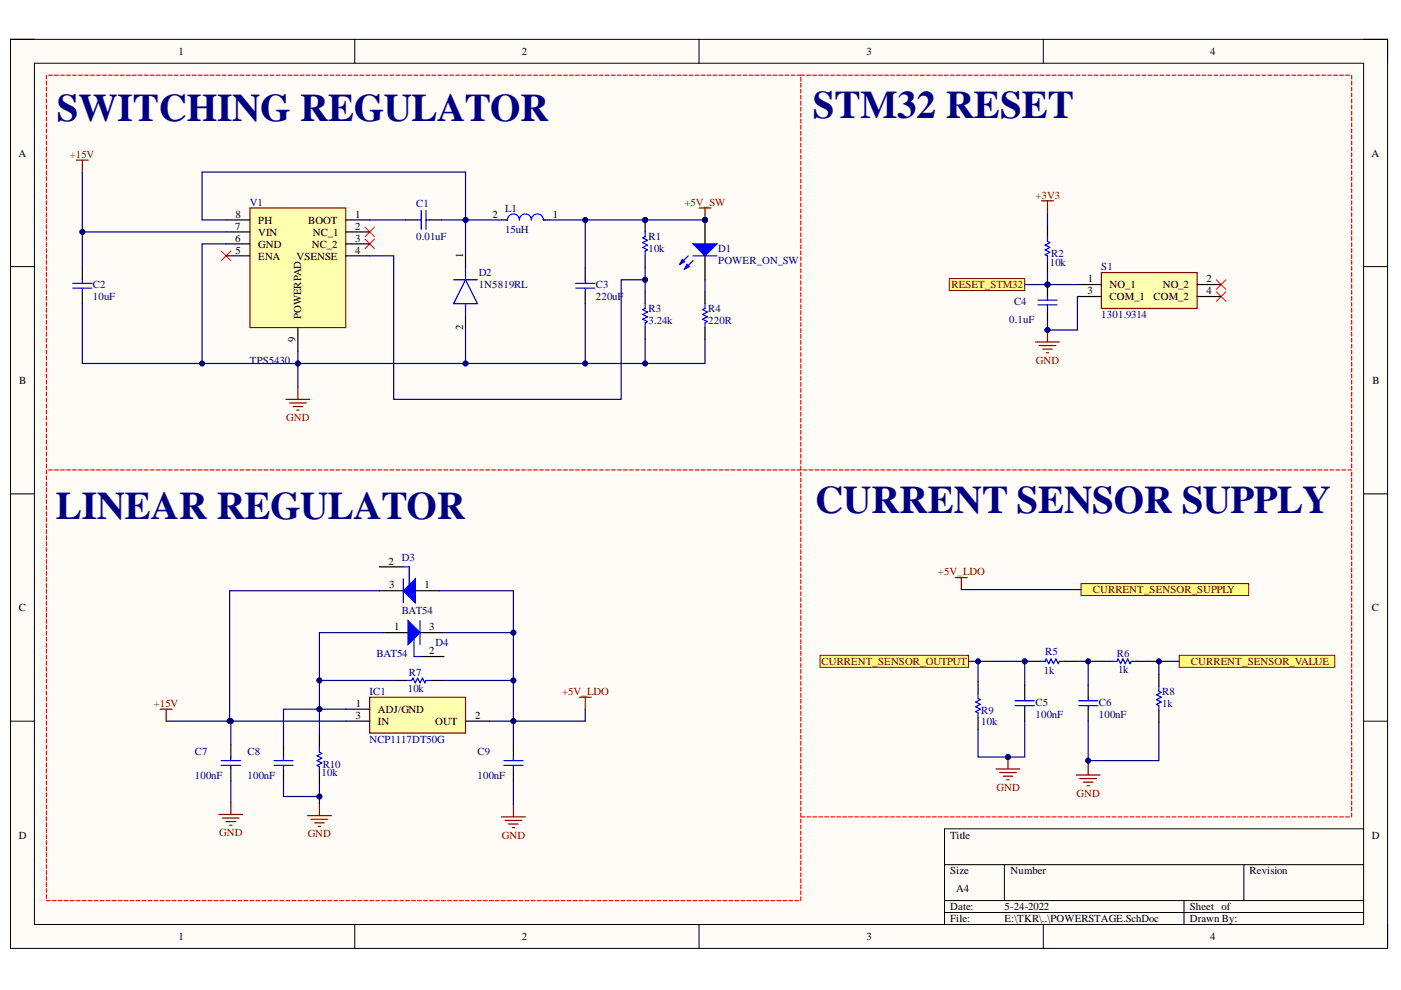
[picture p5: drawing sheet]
<svg xmlns="http://www.w3.org/2000/svg" width="297mm" height="210mm" viewBox="0 0 297 210" stroke-linecap="round" stroke-linejoin="round" font-family="sans-serif">
<defs><g id="words">
<g font-size="8.3" fill="#000080">
<text x="12.1" y="25.6">SWITCHING REGULATOR</text>
<text x="172.3" y="25.1">STM32 RESET</text>
<text x="11.8" y="110.1">LINEAR REGULATOR</text>
<text x="172.8" y="108.8">CURRENT SENSOR SUPPLY</text>
</g>
<g font-size="2.3">
<text x="37.9" y="11.6">1</text>
<text x="110.6" y="11.6">2</text>
<text x="183.7" y="11.6">3</text>
<text x="256.6" y="11.6">4</text>
<text x="3.9" y="33.3">A</text>
<text x="290.8" y="33.3">A</text>
<text x="49.9" y="46.2">8</text>
<text x="54.8" y="47.4">PH</text>
<text x="65.3" y="47.4">BOOT</text>
<text x="75.3" y="46.2">1</text>
<text x="104.5" y="46.2">2</text>
<text x="117.2" y="46.2">1</text>
<text x="49.9" y="48.7">7</text>
<text x="49.9" y="51.2">6</text>
<text x="49.9" y="53.8">5</text>
<text x="54.8" y="50">VIN</text>
<text x="54.8" y="52.5">GND</text>
<text x="66.1" y="52.5">NC_2</text>
<text x="66.3" y="50">NC_1</text>
<text x="75.3" y="48.7">2</text>
<text x="75.3" y="51.2">3</text>
<text x="75.3" y="53.8">4</text>
<text x="54.8" y="55">ENA</text>
<text x="62.9" y="55">VSENSE</text>
<text x="98.2" y="54.8" transform="rotate(-90 98.2 54.8)">1</text>
<text x="230.6" y="59.9">1</text>
<text x="255.8" y="59.9">2</text>
<text x="230.5" y="62.4">3</text>
<text x="235.3" y="61.1">NO_1</text>
<text x="235.3" y="63.6">COM_1</text>
<text x="244.6" y="63.6">COM_2</text>
<text x="246.5" y="61.1">NO_2</text>
<text x="255.8" y="62.4">4</text>
<text x="63.9" y="67.7" transform="rotate(-90 63.9 67.7)">POWERPAD</text>
<text x="98.2" y="70" transform="rotate(-90 98.2 70)">2</text>
<text x="62.6" y="72.5" transform="rotate(-90 62.6 72.5)">9</text>
<text x="4.1" y="81.4">B</text>
<text x="291" y="81.4">B</text>
<text x="82.4" y="119.7">2</text>
<text x="82.5" y="124.8">3</text>
<text x="90" y="124.8">1</text>
<text x="4" y="129.6">C</text>
<text x="290.9" y="129.6">C</text>
<text x="83.6" y="133.6">1</text>
<text x="91" y="133.6">3</text>
<text x="91" y="138.7">2</text>
<text x="75.5" y="149.9">1</text>
<text x="75.4" y="152.5">3</text>
<text x="80.1" y="151.2">ADJ/GND</text>
<text x="80.1" y="153.7">IN</text>
<text x="92.3" y="153.7">OUT</text>
<text x="100.7" y="152.5">2</text>
<text x="4" y="177.8">D</text>
<text x="201.5" y="177.8">Title</text>
<text x="290.9" y="177.8">D</text>
<text x="201.5" y="185.4">Size</text>
<text x="214.2" y="185.4">Number</text>
<text x="264.9" y="185.4">Revision</text>
<text x="202.7" y="189.2">A4</text>
<text x="201.5" y="193">Date:</text>
<text x="201.5" y="195.5">File:</text>
<text x="213" y="193">5-24-2022</text>
<text x="213" y="195.5">E:\TKR\..\POWERSTAGE.SchDoc</text>
<text x="252.3" y="193">Sheet of</text>
<text x="252.3" y="195.5">Drawn By:</text>
<text x="37.9" y="199.3">1</text>
<text x="110.6" y="199.3">2</text>
<text x="183.7" y="199.3">3</text>
<text x="256.6" y="199.3">4</text>
</g>
<g font-size="2.3" fill="#800000">
<text x="14.8" y="33.5">+15V</text>
<text x="145.1" y="43.6">+5V_SW</text>
<text x="219.6" y="42.1">+3V3</text>
<text x="201.7" y="61.1">RESET_STM32</text>
<text x="219.6" y="77.1">GND</text>
<text x="60.7" y="89.3">GND</text>
<text x="198.8" y="122">+5V_LDO</text>
<text x="231.7" y="125.8">CURRENT_SENSOR_SUPPLY</text>
<text x="174.2" y="141">CURRENT_SENSOR_OUTPUT</text>
<text x="252.5" y="141">CURRENT_SENSOR_VALUE</text>
<text x="32.6" y="149.9">+15V</text>
<text x="119.2" y="147.3">+5V_LDO</text>
<text x="211.3" y="167.7">GND</text>
<text x="228.3" y="168.9">GND</text>
<text x="46.5" y="177.3">GND</text>
<text x="65.2" y="177.5">GND</text>
<text x="106.4" y="177.8">GND</text>
</g>
<g font-size="2.3" fill="#000080">
<text x="53" y="43.6">V1</text>
<text x="88.2" y="43.9">C1</text>
<text x="107.1" y="44.9">L1</text>
<text x="88.2" y="51">0.01uF</text>
<text x="107.1" y="49.5">15uH</text>
<text x="137.5" y="51">R1</text>
<text x="137.5" y="53.5">10k</text>
<text x="152.3" y="53.5">D1</text>
<text x="101.5" y="58.6">D2</text>
<text x="152.3" y="56.1">POWER_ON_SW</text>
<text x="222.6" y="56.3">10k</text>
<text x="222.8" y="54.5">R2</text>
<text x="233.5" y="57.3">S1</text>
<text x="19.7" y="61.1">C2</text>
<text x="19.7" y="63.6">10uF</text>
<text x="101.5" y="61.1">1N5819RL</text>
<text x="126.3" y="61.1">C3</text>
<text x="126.3" y="63.6">220uF</text>
<text x="215" y="64.7">C4</text>
<text x="137.5" y="66.2">R3</text>
<text x="137.5" y="68.7">3.24k</text>
<text x="150.2" y="66.2">R4</text>
<text x="150.2" y="68.7">220R</text>
<text x="214" y="68.5">0.1uF</text>
<text x="233.5" y="67.4">1301.9314</text>
<text x="53" y="77.1">TPS5430</text>
<text x="85.2" y="118.9">D3</text>
<text x="85.2" y="130.1">BAT54</text>
<text x="92.4" y="136.9">D4</text>
<text x="79.9" y="139.2">BAT54</text>
<text x="86.7" y="143.3">R7</text>
<text x="221.3" y="143">1k</text>
<text x="221.6" y="139">R5</text>
<text x="236.8" y="139.2">R6</text>
<text x="237" y="142.7">1k</text>
<text x="78.3" y="147.3">IC1</text>
<text x="86.5" y="146.8">10k</text>
<text x="219.6" y="149.7">C5</text>
<text x="233" y="149.7">C6</text>
<text x="246.4" y="147.3">R8</text>
<text x="246.4" y="149.9">1k</text>
<text x="208.1" y="151.4">R9</text>
<text x="208.1" y="153.7">10k</text>
<text x="219.6" y="152.2">100nF</text>
<text x="233" y="152.2">100nF</text>
<text x="41.3" y="160.1">C7</text>
<text x="52.5" y="160.1">C8</text>
<text x="78.3" y="157.5">NCP1117DT50G</text>
<text x="101.2" y="160.1">C9</text>
<text x="41.3" y="165.1">100nF</text>
<text x="52.5" y="165.1">100nF</text>
<text x="68.2" y="164.6">10k</text>
<text x="68.5" y="162.8">R10</text>
<text x="101.2" y="165.1">100nF</text>
</g>
</g></defs>
<path d="M2.2 8.3h292v192.8h-292z" fill-rule="evenodd" fill="#fffcf8"/>
<path d="M2.2 8.3h292v192.8h-292z" fill="none" stroke="#000" stroke-width=".21"/>
<path d="M7.3 13.4h281.8v182.6h-281.8z" fill-rule="evenodd" fill="#fffcf8"/>
<g fill="none" stroke="#000" stroke-width=".21">
<path d="M2.2 8.3h5.1M7.3 13.4h281.8v182.6h-281.8zM75.2 8.3v5.1M148.2 8.3v5.1M221.2 8.3v5.1M289.1 8.3h5.1v5.1M2.2 56.5h5.1M289.1 56.5h5.1M2.2 104.7h5.1M289.1 104.7h5.1M2.2 152.9h5.1M289.1 152.9h5.1"/>
<path d="M289.1 175.7h-88.8v20.3M75.2 196v5.1M148.2 196v5.1M200.3 183.3h88.8M200.3 190.9h88.8M200.3 193.5h88.8M212.9 183.3v7.6M221.2 196v5.1M251 190.9v5.1M263.7 183.3v7.6M294.2 196v5.1"/>
</g>
<path d="M202.5 122.5h2.6M203.8 122.5v2.5" fill="none" stroke="#800000" stroke-width=".25"/>
<path d="M173.9 139h31.4v2.5h-31.4z" fill-rule="evenodd" fill="#ffff80"/>
<path d="M173.9 139h31.4v2.5h-31.4z" fill="none" stroke="#800000" stroke-width=".21"/>
<path d="M230.7 145.3v2.5M230.7 150.4v2.5" fill="none" stroke="#000" stroke-width=".25"/>
<path d="M228.7 148.6h4M228.7 149.6h4M230.7 147.8v.8M230.7 149.6v.8" fill="none" stroke="#00f" stroke-width=".25"/>
<path d="M228.2 164.3h5.1M228.9 165.1h3.6M229.7 165.8h2M230.5 166.6h.5M230.7 161.8v2.5" fill="none" stroke="#800000" stroke-width=".25"/>
<path d="M250 139h33v2.5h-33z" fill-rule="evenodd" fill="#ffff80"/>
<path d="M250 139h33v2.5h-33z" fill="none" stroke="#800000" stroke-width=".21"/>
<path d="M229.2 123.7h35.5v2.6h-35.5z" fill-rule="evenodd" fill="#ffff80"/>
<path d="M229.2 123.7h35.5v2.6h-35.5z" fill="none" stroke="#800000" stroke-width=".21"/>
<path d="M217.3 145.3v2.5M217.3 150.4v2.5M218 140.2h2.6M225.6 140.2h2.6" fill="none" stroke="#000" stroke-width=".25"/>
<path d="M215.2 148.6h4.1M215.2 149.6h4.1M217.3 147.8v.8M217.3 149.6v.8M220.6 140.2h1l.2-.5 .5 1 .5-1 .6 1 .5-1 .5 1 .2-.5h1" fill="none" stroke="#00f" stroke-width=".25"/>
<path d="M211.2 163h5M211.9 163.8h3.6M212.7 164.6h2M213.5 165.3h.5M213.7 160.5v2.5" fill="none" stroke="#800000" stroke-width=".25"/>
<circle cx="213.7" cy="160.5" r=".51" fill="#000080"/>
<circle cx="213.7" cy="160.5" r=".51" fill="none" stroke="#000080" stroke-width=".21"/>
<path d="M207.4 144.5v2.6M207.4 152.1v2.6" fill="none" stroke="#000" stroke-width=".25"/>
<path d="M207.4 147.1v1l.5 .2-1 .5 1 .6-1 .5 1 .5-1 .5 .5 .2v1" fill="none" stroke="#00f" stroke-width=".25"/>
<path d="M16.2 34h2.5M17.5 34v2.5" fill="none" stroke="#800000" stroke-width=".25"/>
<circle cx="136.8" cy="46.6" r=".51" fill="#000080"/>
<circle cx="136.8" cy="46.6" r=".51" fill="none" stroke="#000080" stroke-width=".21"/>
<path d="M136.8 46.6v2.6" fill="none" stroke="#000" stroke-width=".25"/>
<circle cx="136.8" cy="46.6" r=".51" fill="#000080"/>
<circle cx="136.8" cy="46.6" r=".51" fill="none" stroke="#000080" stroke-width=".21"/>
<path d="M86 46.6h2.5M91.1 46.6h2.5M98.7 54.2v2.6M106.3 46.6h1.3M115.2 46.6h1.3M124.1 56.8v2.5M136.8 54.2v2.6M98.7 66.9v2.6M124.1 61.8v2.6M136.8 61.8v2.6M136.8 69.5v2.5" fill="none" stroke="#000" stroke-width=".25"/>
<g fill="none" stroke="#00f" stroke-width=".25">
<path d="M88.5 46.6h.8M89.3 44.6v4.1M90.3 44.6v4.1M90.3 46.6h.8M96.2 59.3h5M98.7 59.3l2.5 5.1h-5zM98.7 56.8v2.5M107.3 46.6h.3a1.27 1.27 0 0 1 1.3-1.2 1.27 1.27 0 0 1 1.2 1.2 1.27 1.27 0 0 1 1.3-1.2 1.27 1.27 0 0 1 1.3 1.2 1.27 1.27 0 0 1 1.2-1.2 1.27 1.27 0 0 1 1.3 1.2h.5M124.1 59.3v.8M136.8 49.2v1l-.5 .2 1 .5-1 .6 1 .5-1 .5 1 .5-.5 .2v1M98.7 64.4v2.5M122.1 60.1h4"/>
<path d="M122.1 61.1h4M124.1 61.1v.7M136.8 64.4v1l-.5 .3 1 .5-1 .5 1 .5-1 .5 1 .5-.5 .2v1.1"/>
</g>
<path d="M60.6 84.7h5.1M61.4 85.4h3.5M62.1 86.2h2.1M62.9 87h.5M63.2 82.1v2.6" fill="none" stroke="#800000" stroke-width=".25"/>
<circle cx="149.5" cy="46.6" r=".51" fill="#000080"/>
<circle cx="149.5" cy="46.6" r=".51" fill="none" stroke="#000080" stroke-width=".21"/>
<path d="M149.5 46.6v5.1" fill="none" stroke="#000" stroke-width=".25"/>
<circle cx="149.5" cy="46.6" r=".51" fill="#000080"/>
<circle cx="149.5" cy="46.6" r=".51" fill="none" stroke="#000080" stroke-width=".21"/>
<path d="M149.5 54.2v5.1" fill="none" stroke="#000" stroke-width=".25"/>
<path d="M146.9 51.7h5.1l-2.5 2.5z" fill="#00f"/>
<path d="M145.9 54.2l-1.8 1.8M146.9 51.7h5.1l-2.5 2.5zM146.9 55.3l-1.7 1.7" fill="none" stroke="#00f" stroke-width=".25"/>
<path d="M145.7 56l.5 .5-1 .5z" fill="#00f"/>
<path d="M145.7 56l.5 .5-1 .5z" fill="none" stroke="#00f" stroke-width=".25"/>
<path d="M144.7 55l.5 .5-1.1 .5z" fill="#00f"/>
<path d="M17.5 59.3v.8M144.7 55l.5 .5-1.1 .5zM146.9 54.2h5.1M15.4 60.1h4.1M15.4 61.1h4.1M17.5 61.1v.7M149.5 64.4v1l-.5 .3 1 .5-1 .5 1 .5-1 .5 1 .5-.5 .2v1.1" fill="none" stroke="#00f" stroke-width=".25"/>
<path d="M17.5 56.8v2.5M17.5 61.8v2.6M149.5 61.8v2.6M149.5 69.5v2.5" fill="none" stroke="#000" stroke-width=".25"/>
<path d="M148.2 44.1h2.5M149.5 44.1v2.5" fill="none" stroke="#800000" stroke-width=".25"/>
<circle cx="149.5" cy="46.6" r=".51" fill="#000080"/>
<circle cx="149.5" cy="46.6" r=".51" fill="none" stroke="#000080" stroke-width=".21"/>
<path d="M233.3 140.2h2.5M240.9 140.2h2.5M245.7 143v2.5M245.7 150.6v2.6" fill="none" stroke="#000" stroke-width=".25"/>
<path d="M235.8 140.2h1l.3-.5 .5 1 .5-1 .5 1 .5-1 .5 1 .3-.5h1M245.7 145.5v1.1l.5 .2-1 .5 1 .5-1 .5 1 .5-1 .6 .5 .2v1" fill="none" stroke="#00f" stroke-width=".25"/>
<g fill="none" stroke="#800000" stroke-width=".25">
<path d="M34 150.4h2.5M35.2 150.4v2.5M122.8 147.8h2.6M124.1 147.8v2.6M46.4 172.7h5.1M47.2 173.4h3.5M47.9 174.2h2.1M48.7 175h.5M48.9 170.1v2.6M65.2 172.9h5.1M65.9 173.7h3.6M66.7 174.5h2"/>
<path d="M67.5 175.2h.5M67.7 170.4v2.5M106.3 173.2h5.1M107.1 174h3.5M107.8 174.7h2.1M108.6 175.5h.5M108.9 170.6v2.6"/>
</g>
<g fill="none" stroke="#f00" stroke-width=".25">
<path d="M9.8 15.9v.8M9.8 17.2v.8M9.8 18.5v.8M9.8 19.8v.7M10.3 15.9h.8M11.6 15.9h.8M12.9 15.9h.7M14.1 15.9h.8M15.4 15.9h.8M16.7 15.9h.8M17.9 15.9h.8M19.2 15.9h.8"/>
<path d="M20.5 15.9h.8M21.7 15.9h.8M23 15.9h.8M24.3 15.9h.8M25.5 15.9h.8M26.8 15.9h.8M28.1 15.9h.8M29.4 15.9h.7M30.6 15.9h.8M31.9 15.9h.8M33.2 15.9h.8M34.4 15.9h.8"/>
<path d="M35.7 15.9h.8M37 15.9h.8M38.2 15.9h.8M39.5 15.9h.8M40.8 15.9h.8M42 15.9h.8M43.3 15.9h.8M44.6 15.9h.8M45.9 15.9h.8M47.1 15.9h.8M48.4 15.9h.8M49.7 15.9h.8"/>
<path d="M50.9 15.9h.8M52.2 15.9h.8M53.5 15.9h.8M54.7 15.9h.8M56 15.9h.8M57.3 15.9h.8M58.6 15.9h.7M59.8 15.9h.8M61.1 15.9h.8M62.4 15.9h.8M63.6 15.9h.8M64.9 15.9h.8"/>
<path d="M66.2 15.9h.8M67.4 15.9h.8M68.7 15.9h.8M70 15.9h.8M71.2 15.9h.8M72.5 15.9h.8M73.8 15.9h.8M75.1 15.9h.7M76.3 15.9h.8M77.6 15.9h.8M78.9 15.9h.8M80.1 15.9h.8"/>
<path d="M81.4 15.9h.8M82.7 15.9h.8M83.9 15.9h.8M85.2 15.9h.8M86.5 15.9h.8M87.8 15.9h.7M89 15.9h.8M90.3 15.9h.8M91.6 15.9h.8M92.8 15.9h.8M94.1 15.9h.8M95.4 15.9h.8"/>
<path d="M96.6 15.9h.8M97.9 15.9h.8M99.2 15.9h.8M100.4 15.9h.8M101.7 15.9h.8M103 15.9h.8M104.3 15.9h.7M105.5 15.9h.8M106.8 15.9h.8M108.1 15.9h.8M109.3 15.9h.8M110.6 15.9h.8"/>
<path d="M111.9 15.9h.8M113.1 15.9h.8M114.4 15.9h.8M115.7 15.9h.8M116.9 15.9h.8M118.2 15.9h.8M119.5 15.9h.8M120.8 15.9h.7M122 15.9h.8M123.3 15.9h.8M124.6 15.9h.8M125.8 15.9h.8"/>
<path d="M127.1 15.9h.8M128.4 15.9h.8M129.6 15.9h.8M130.9 15.9h.8M132.2 15.9h.8M133.4 15.9h.8M134.7 15.9h.8M136 15.9h.8M137.3 15.9h.7M138.5 15.9h.8M139.8 15.9h.8M141.1 15.9h.8"/>
<path d="M142.3 15.9h.8M143.6 15.9h.8M144.9 15.9h.8M146.1 15.9h.8M147.4 15.9h.8M148.7 15.9h.8M149.9 15.9h.8M151.2 15.9h.8M152.5 15.9h.8M153.8 15.9h.8M155 15.9h.8M156.3 15.9h.8"/>
<path d="M157.6 15.9h.8M158.8 15.9h.8M160.1 15.9h.8M161.4 15.9h.8M162.6 15.9h.8M163.9 15.9h.8M165.2 15.9h.8M166.5 15.9h.7M167.7 15.9h.8M169 15.9h.8M169.8 16.4v.8M169.8 17.7v.8"/>
<path d="M169.8 19v.8M9.8 21v.8M9.8 22.3v.8M9.8 23.6v.7M9.8 24.8v.8M9.8 26.1v.8M9.8 27.4v.8M9.8 28.6v.8M9.8 29.9v.8M9.8 31.2v.8M9.8 32.4v.8M9.8 33.7v.8"/>
<path d="M9.8 35v.8M9.8 36.2v.8M9.8 37.5v.8M9.8 38.8v.8M169.8 20.2v.8M169.8 21.5v.8M169.8 22.8v.8M169.8 24v.8M169.8 25.3v.8M169.8 26.6v.8M169.8 27.8v.8M169.8 29.1v.8"/>
<path d="M169.8 30.4v.8M169.8 31.6v.8M169.8 32.9v.8M169.8 34.2v.8M169.8 35.4v.8M169.8 36.7v.8M169.8 38v.8M169.8 39.2v.8M9.8 40v.8M9.8 41.3v.8M9.8 42.6v.8M9.8 43.8v.8"/>
<path d="M9.8 45.1v.8M9.8 46.4v.8M9.8 47.6v.8M9.8 48.9v.8M9.8 50.2v.8M9.8 51.5v.7M9.8 52.7v.8M9.8 54v.8M9.8 55.3v.8M9.8 56.5v.8M9.8 57.8v.8M9.8 59.1v.8"/>
<path d="M169.8 40.5v.8M169.8 41.8v.8M169.8 43.1v.7M169.8 44.3v.8M169.8 45.6v.8M169.8 46.9v.7M169.8 48.1v.8M169.8 49.4v.8M169.8 50.7v.8M169.8 51.9v.8M169.8 53.2v.8M169.8 54.5v.8"/>
<path d="M169.8 55.7v.8M169.8 57v.8M169.8 58.3v.8M169.8 59.5v.8M9.8 60.3v.8M9.8 61.6v.8M9.8 62.9v.8M9.8 64.1v.8M9.8 65.4v.8M9.8 66.7v.8M9.8 67.9v.8M9.8 69.2v.8"/>
<path d="M9.8 70.5v.8M9.8 71.7v.8M9.8 73v.8M9.8 74.3v.8M9.8 75.5v.8M9.8 76.8v.8M9.8 78.1v.8M9.8 79.4v.7M169.8 60.8v.8M169.8 62.1v.8M169.8 63.3v.8M169.8 64.6v.8"/>
<path d="M169.8 65.9v.8M169.8 67.1v.8M169.8 68.4v.8M169.8 69.7v.8M169.8 71v.7M169.8 72.2v.8M169.8 73.5v.8M169.8 74.8v.7M169.8 76v.8M169.8 77.3v.8M169.8 78.6v.8M169.8 79.8v.8"/>
<path d="M9.8 80.6v.8M9.8 81.9v.8M9.8 83.2v.7M9.8 84.4v.8M9.8 85.7v.8M9.8 87v.8M9.8 88.2v.8M9.8 89.5v.8M9.8 90.8v.8M9.8 92v.8M9.8 93.3v.8M9.8 94.6v.8"/>
<path d="M9.8 95.8v.8M9.8 97.1v.8M9.8 98.4v.8M9.8 99.6v.8M10.3 99.6h.8M11.6 99.6h.8M12.9 99.6h.7M14.1 99.6h.8M15.4 99.6h.8M16.7 99.6h.8M17.9 99.6h.8M19.2 99.6h.8"/>
<path d="M20.5 99.6h.8M21.7 99.6h.8M23 99.6h.8M24.3 99.6h.8M25.5 99.6h.8M26.8 99.6h.8M28.1 99.6h.8M29.4 99.6h.7M30.6 99.6h.8M31.9 99.6h.8M33.2 99.6h.8M34.4 99.6h.8"/>
<path d="M35.7 99.6h.8M37 99.6h.8M38.2 99.6h.8M39.5 99.6h.8M40.8 99.6h.8M42 99.6h.8M43.3 99.6h.8M44.6 99.6h.8M45.9 99.6h.8M47.1 99.6h.8M48.4 99.6h.8M49.7 99.6h.8"/>
<path d="M50.9 99.6h.8M52.2 99.6h.8M53.5 99.6h.8M54.7 99.6h.8M56 99.6h.8M57.3 99.6h.8M58.6 99.6h.7M59.8 99.6h.8M61.1 99.6h.8M62.4 99.6h.8M63.6 99.6h.8M64.9 99.6h.8"/>
<path d="M66.2 99.6h.8M67.4 99.6h.8M68.7 99.6h.8M70 99.6h.8M71.2 99.6h.8M72.5 99.6h.8M73.8 99.6h.8M75.1 99.6h.7M76.3 99.6h.8M77.6 99.6h.8M78.9 99.6h.8M80.1 99.6h.8"/>
<path d="M81.4 99.6h.8M82.7 99.6h.8M83.9 99.6h.8M85.2 99.6h.8M86.5 99.6h.8M87.8 99.6h.7M89 99.6h.8M90.3 99.6h.8M91.6 99.6h.8M92.8 99.6h.8M94.1 99.6h.8M95.4 99.6h.8"/>
<path d="M96.6 99.6h.8M97.9 99.6h.8M99.2 99.6h.8M100.4 99.6h.8M101.7 99.6h.8M103 99.6h.8M104.3 99.6h.7M105.5 99.6h.8M106.8 99.6h.8M108.1 99.6h.8M109.3 99.6h.8M110.6 99.6h.8"/>
<path d="M111.9 99.6h.8M113.1 99.6h.8M114.4 99.6h.8M115.7 99.6h.8M116.9 99.6h.8M118.2 99.6h.8M119.5 99.6h.8M120.8 99.6h.7M122 99.6h.8M123.3 99.6h.8M124.6 99.6h.8M125.8 99.6h.8"/>
<path d="M127.1 99.6h.8M128.4 99.6h.8M129.6 99.6h.8M130.9 99.6h.8M132.2 99.6h.8M133.4 99.6h.8M134.7 99.6h.8M136 99.6h.8M137.3 99.6h.7M138.5 99.6h.8M139.8 99.6h.8M141.1 99.6h.8"/>
<path d="M142.3 99.6h.8M143.6 99.6h.8M144.9 99.6h.8M146.1 99.6h.8M147.4 99.6h.8M148.7 99.6h.8M149.9 99.6h.8M151.2 99.6h.8M152.5 99.6h.8M153.8 99.6h.8M155 99.6h.8M156.3 99.6h.8"/>
<path d="M157.6 99.6h.8M158.8 99.6h.8M160.1 99.6h.8M161.4 99.6h.8M162.6 99.6h.8M163.9 99.6h.8M165.2 99.6h.8M166.5 99.6h.7M167.7 99.6h.8M169.8 81.1v.8M169.8 82.4v.8M169.8 83.6v.8"/>
<path d="M169.8 84.9v.8M169.8 86.2v.8M169.8 87.4v.8M169.8 88.7v.8M169.8 90v.8M169.8 91.2v.8M169.8 92.5v.8M169.8 93.8v.8M169.8 95v.8M169.8 96.3v.8M169.8 97.6v.8M169.8 98.8v.8h-.8"/>
<path d="M170.3 99.6h.8M171.5 99.6h.8M172.8 99.6h.8M174.1 99.6h.8M175.3 99.6h.8M176.6 99.6h.8M177.9 99.6h.8M179.1 99.6h.8M180.4 99.6h.8M181.7 99.6h.8M183 99.6h.8M184.2 99.6h.8"/>
<path d="M185.5 99.6h.8M186.8 99.6h.8M188 99.6h.8M189.3 99.6h.8M190.6 99.6h.8M191.8 99.6h.8M193.1 99.6h.8M194.4 99.6h.8M195.6 99.6h.8M196.9 99.6h.8M198.2 99.6h.8M199.5 99.6h.8"/>
<path d="M200.7 99.6h.8M202 99.6h.8M203.3 99.6h.8M204.5 99.6h.8M205.8 99.6h.8M207.1 99.6h.8M208.3 99.6h.8M209.6 99.6h.8M210.9 99.6h.8M212.2 99.6h.7M213.4 99.6h.8M214.7 99.6h.8"/>
<path d="M216 99.6h.8M217.2 99.6h.8M218.5 99.6h.8M219.8 99.6h.8M221 99.6h.8M222.3 99.6h.8M223.6 99.6h.8M224.8 99.6h.8M226.1 99.6h.8M227.4 99.6h.8M228.7 99.6h.7M229.9 99.6h.8"/>
<path d="M231.2 99.6h.8M232.5 99.6h.8M233.7 99.6h.8M235 99.6h.8M236.3 99.6h.8M237.5 99.6h.8M238.8 99.6h.8M240.1 99.6h.8M241.4 99.6h.7M242.6 99.6h.8M243.9 99.6h.8M245.2 99.6h.8"/>
<path d="M246.4 99.6h.8M247.7 99.6h.8M249 99.6h.8M250.2 99.6h.8M251.5 99.6h.8M252.8 99.6h.8M254 99.6h.8M255.3 99.6h.8M256.6 99.6h.8M257.9 99.6h.7M259.1 99.6h.8M260.4 99.6h.8"/>
<path d="M261.7 99.6h.8M262.9 99.6h.8M264.2 99.6h.8M265.5 99.6h.8M266.7 99.6h.8M268 99.6h.8M269.3 99.6h.8M270.5 99.6h.8M271.8 99.6h.8M273.1 99.6h.8M274.4 99.6h.7M275.6 99.6h.8"/>
<path d="M276.9 99.6h.8M278.2 99.6h.8M279.4 99.6h.8M280.7 99.6h.8M282 99.6h.8M283.2 99.6h.8M284.5 99.6h.8M285.8 99.6h.8M9.8 100.9v.8M9.8 102.2v.8M9.8 103.4v.8M9.8 104.7v.8"/>
<path d="M9.8 106v.8M9.8 107.2v.8M9.8 108.5v.8M9.8 109.8v.8M9.8 111.1v.7M9.8 112.3v.8M9.8 113.6v.8M9.8 114.9v.8M9.8 116.1v.8M9.8 117.4v.8M9.8 118.7v.8M9.8 119.9v.8"/>
<path d="M169.8 100.1v.8M169.8 101.4v.8M169.8 102.7v.7M169.8 103.9v.8M169.8 105.2v.8M169.8 106.5v.7M169.8 107.7v.8M169.8 109v.8M169.8 110.3v.8M169.8 111.5v.8M169.8 112.8v.8M169.8 114.1v.8"/>
<path d="M169.8 115.3v.8M169.8 116.6v.8M169.8 117.9v.8M169.8 119.1v.8M286.6 100.1v.8M286.6 101.4v.8M286.6 102.7v.7M286.6 103.9v.8M286.6 105.2v.8M286.6 106.5v.8M286.6 107.7v.8M286.6 109v.8"/>
<path d="M286.6 110.3v.8M286.6 111.5v.8M286.6 112.8v.8M286.6 114.1v.8M286.6 115.3v.8M286.6 116.6v.8M286.6 117.9v.8M286.6 119.1v.8M9.8 121.2v.8M9.8 122.5v.8M9.8 123.7v.8M9.8 125v.8"/>
<path d="M9.8 126.3v.8M9.8 127.5v.8M9.8 128.8v.8M9.8 130.1v.8M9.8 131.3v.8M9.8 132.6v.8M9.8 133.9v.8M9.8 135.1v.8M9.8 136.4v.8M9.8 137.7v.8M9.8 139v.7M169.8 120.4v.8"/>
<path d="M169.8 121.7v.8M169.8 122.9v.8M169.8 124.2v.8M169.8 125.5v.8M169.8 126.7v.8M169.8 128v.8M169.8 129.3v.8M169.8 130.6v.7M169.8 131.8v.8M169.8 133.1v.8M169.8 134.4v.7M169.8 135.6v.8"/>
<path d="M169.8 136.9v.8M169.8 138.2v.8M169.8 139.4v.8M286.6 120.4v.8M286.6 121.7v.8M286.6 122.9v.8M286.6 124.2v.8M286.6 125.5v.8M286.6 126.8v.7M286.6 128v.8M286.6 129.3v.8M286.6 130.6v.7"/>
<path d="M286.6 131.8v.8M286.6 133.1v.8M286.6 134.4v.8M286.6 135.6v.8M286.6 136.9v.8M286.6 138.2v.8M286.6 139.4v.8M9.8 140.2v.8M9.8 141.5v.8M9.8 142.8v.7M9.8 144v.8M9.8 145.3v.8"/>
<path d="M9.8 146.6v.8M9.8 147.8v.8M9.8 149.1v.8M9.8 150.4v.8M9.8 151.6v.8M9.8 152.9v.8M9.8 154.2v.8M9.8 155.4v.8M9.8 156.7v.8M9.8 158v.8M9.8 159.2v.8M169.8 140.7v.8"/>
<path d="M169.8 142v.8M169.8 143.2v.8M169.8 144.5v.8M169.8 145.8v.8M169.8 147v.8M169.8 148.3v.8M169.8 149.6v.8M169.8 150.8v.8M169.8 152.1v.8M169.8 153.4v.8M169.8 154.6v.8M169.8 155.9v.8"/>
<path d="M169.8 157.2v.8M169.8 158.4v.8M169.8 159.7v.8M286.6 140.7v.8M286.6 142v.8M286.6 143.2v.8M286.6 144.5v.8M286.6 145.8v.8M286.6 147v.8M286.6 148.3v.8M286.6 149.6v.8M286.6 150.8v.8"/>
<path d="M286.6 152.1v.8M286.6 153.4v.8M286.6 154.6v.8M286.6 155.9v.8M286.6 157.2v.8M286.6 158.5v.7M286.6 159.7v.8M9.8 160.5v.8M9.8 161.8v.8M9.8 163v.8M9.8 164.3v.8M9.8 165.6v.8"/>
<path d="M9.8 166.8v.8M9.8 168.1v.8M9.8 169.4v.8M9.8 170.6v.8M9.8 171.9v.8M9.8 173.2v.8M9.8 174.5v.8M9.8 175.7v.8M9.8 177v.8M9.8 178.3v.8M9.8 179.5v.8M169.8 161v.8"/>
<path d="M169.8 162.3v.7M169.8 163.5v.8M169.8 164.8v.8M169.8 166.1v.7M169.8 167.3v.8M169.8 168.6v.8M169.8 169.9v.7M169.8 171.1v.8M169.8 172.4v.8h.8M169.8 173.7v.8M169.8 174.9v.8M169.8 176.2v.8"/>
<path d="M169.8 177.5v.8M169.8 178.7v.8M171.1 173.2h.7M172.3 173.2h.8M173.6 173.2h.8M174.9 173.2h.8M176.1 173.2h.8M177.4 173.2h.8M178.7 173.2h.8M179.9 173.2h.8M181.2 173.2h.8M182.5 173.2h.8"/>
<path d="M183.8 173.2h.7M185 173.2h.8M186.3 173.2h.8M187.6 173.2h.8M188.8 173.2h.8M190.1 173.2h.8M191.4 173.2h.8M192.6 173.2h.8M193.9 173.2h.8M195.2 173.2h.8M196.4 173.2h.8M197.7 173.2h.8"/>
<path d="M199 173.2h.8M200.3 173.2h.7M201.5 173.2h.8M202.8 173.2h.8M204.1 173.2h.8M205.3 173.2h.8M206.6 173.2h.8M207.9 173.2h.8M209.1 173.2h.8M210.4 173.2h.8M211.7 173.2h.8M212.9 173.2h.8"/>
<path d="M214.2 173.2h.8M215.5 173.2h.8M216.8 173.2h.7M218 173.2h.8M219.3 173.2h.8M220.6 173.2h.8M221.8 173.2h.8M223.1 173.2h.8M224.4 173.2h.8M225.6 173.2h.8M226.9 173.2h.8M228.2 173.2h.8"/>
<path d="M229.4 173.2h.8M230.7 173.2h.8M232 173.2h.8M233.3 173.2h.8M234.5 173.2h.8M235.8 173.2h.8M237.1 173.2h.8M238.3 173.2h.8M239.6 173.2h.8M240.9 173.2h.8M242.1 173.2h.8M243.4 173.2h.8"/>
<path d="M244.7 173.2h.8M246 173.2h.7M247.2 173.2h.8M248.5 173.2h.8M249.8 173.2h.8M251 173.2h.8M252.3 173.2h.8M253.6 173.2h.8M254.8 173.2h.8M256.1 173.2h.8M257.4 173.2h.8M258.6 173.2h.8"/>
<path d="M259.9 173.2h.8M261.2 173.2h.8M262.5 173.2h.8M263.7 173.2h.8M265 173.2h.8M266.3 173.2h.8M267.5 173.2h.8M268.8 173.2h.8M270.1 173.2h.8M271.3 173.2h.8M272.6 173.2h.8M273.9 173.2h.8"/>
<path d="M275.1 173.2h.8M276.4 173.2h.8M277.7 173.2h.8M279 173.2h.8M280.2 173.2h.8M281.5 173.2h.8M282.8 173.2h.8M284 173.2h.8M285.3 173.2h.8M286.6 161v.8M286.6 162.3v.7M286.6 163.5v.8"/>
<path d="M286.6 164.8v.8M286.6 166.1v.8M286.6 167.3v.8M286.6 168.6v.8M286.6 169.9v.7M286.6 171.1v.8M286.6 172.4v.8M9.8 180.8v.8M9.8 182.1v.8M9.8 183.3v.8M9.8 184.6v.8M9.8 185.9v.8"/>
<path d="M9.8 187.1v.8M9.8 188.4v.8M9.8 189.7v.8M9.8 190.9h.8M11.1 190.9h.8M12.4 190.9h.8M13.6 190.9h.8M14.9 190.9h.8M16.2 190.9h.8M17.5 190.9h.8M18.7 190.9h.8M20 190.9h.8"/>
<path d="M21.3 190.9h.8M22.5 190.9h.8M23.8 190.9h.8M25.1 190.9h.8M26.3 190.9h.8M27.6 190.9h.8M28.9 190.9h.8M30.1 190.9h.8M31.4 190.9h.8M32.7 190.9h.8M34 190.9h.8M35.2 190.9h.8"/>
<path d="M36.5 190.9h.8M37.8 190.9h.8M39 190.9h.8M40.3 190.9h.8M41.6 190.9h.8M42.8 190.9h.8M44.1 190.9h.8M45.4 190.9h.8M46.7 190.9h.8M47.9 190.9h.8M49.2 190.9h.8M50.5 190.9h.8"/>
<path d="M51.7 190.9h.8M53 190.9h.8M54.3 190.9h.8M55.5 190.9h.8M56.8 190.9h.8M58.1 190.9h.8M59.3 190.9h.8M60.6 190.9h.8M61.9 190.9h.8M63.2 190.9h.8M64.4 190.9h.8M65.7 190.9h.8"/>
<path d="M67 190.9h.8M68.2 190.9h.8M69.5 190.9h.8M70.8 190.9h.8M72 190.9h.8M73.3 190.9h.8M74.6 190.9h.8M75.8 190.9h.8M77.1 190.9h.8M78.4 190.9h.8M79.7 190.9h.8M80.9 190.9h.8"/>
<path d="M82.2 190.9h.8M83.5 190.9h.8M84.7 190.9h.8M86 190.9h.8M87.3 190.9h.8M88.5 190.9h.8M89.8 190.9h.8M91.1 190.9h.8M92.4 190.9h.7M93.6 190.9h.8M94.9 190.9h.8M96.2 190.9h.8"/>
<path d="M97.4 190.9h.8M98.7 190.9h.8M100 190.9h.8M101.2 190.9h.8M102.5 190.9h.8M103.8 190.9h.8M105 190.9h.8M106.3 190.9h.8M107.6 190.9h.8M108.9 190.9h.7M110.1 190.9h.8M111.4 190.9h.8"/>
<path d="M112.7 190.9h.8M113.9 190.9h.8M115.2 190.9h.8M116.5 190.9h.8M117.7 190.9h.8M119 190.9h.8M120.3 190.9h.8M121.6 190.9h.7M122.8 190.9h.8M124.1 190.9h.8M125.4 190.9h.7M126.6 190.9h.8"/>
<path d="M127.9 190.9h.8M129.2 190.9h.8M130.4 190.9h.8M131.7 190.9h.8M133 190.9h.8M134.2 190.9h.8M135.5 190.9h.8M136.8 190.9h.8M138.1 190.9h.7M139.3 190.9h.8M140.6 190.9h.8M141.9 190.9h.7"/>
<path d="M143.1 190.9h.8M144.4 190.9h.8M145.7 190.9h.8M146.9 190.9h.8M148.2 190.9h.8M149.5 190.9h.8M150.7 190.9h.8M152 190.9h.8M153.3 190.9h.8M154.6 190.9h.7M155.8 190.9h.8M157.1 190.9h.8"/>
<path d="M158.4 190.9h.8M159.6 190.9h.8M160.9 190.9h.8M162.2 190.9h.8M163.4 190.9h.8M164.7 190.9h.8M166 190.9h.8M167.3 190.9h.7M168.5 190.9h.8M169.8 180v.8M169.8 181.3v.8M169.8 182.5v.8"/>
<path d="M169.8 183.8v.8M169.8 185.1v.8M169.8 186.3v.8M169.8 187.6v.8M169.8 188.9v.8M169.8 190.2v.7"/>
</g>
<path d="M78.4 147.8h20.3v7.6h-20.3z" fill-rule="evenodd" fill="#ffffb0"/>
<path d="M78.4 147.8h20.3v7.6h-20.3z" fill="none" stroke="#800000" stroke-width=".25"/>
<g fill="none" stroke="#000" stroke-width=".25">
<path d="M80.4 125.3h5.1M88 125.3h5.1M48.9 158v2.5M67.7 155.9v2.6M73.3 150.4h5.1M73.3 152.9h5.1M83.7 144.3h2.6M91.3 144.3h2.6M98.7 152.9h5.1M108.9 158v2.5M48.9 163v2.6M67.7 163.5v2.6"/>
<path d="M108.9 163v2.6"/>
</g>
<path d="M67.7 158.5v1l.5 .2-1 .6 1 .5-1 .5 1 .5-1 .5 .5 .2v1M86.3 144.3h1l.2-.5 .5 1 .5-1 .6 1 .5-1 .5 1 .2-.5h1M46.9 162.3h4.1M46.9 161.3h4.1M48.9 160.5v.8M48.9 162.3v.7M106.8 162.3h4.1M106.8 161.3h4.1M108.9 160.5v.8M108.9 162.3v.7" fill="none" stroke="#00f" stroke-width=".25"/>
<path d="M85.5 125.3l2.5-2.6v5.1z" fill="#00f"/>
<path d="M85.5 125.3l2.5-2.6v5.1zM85.5 122.7v5.1M85.5 120.2h1.3v5.1h1.2M58.1 162.3h4M58.1 161.3h4M60.1 160.5v.8M60.1 162.3v.7" fill="none" stroke="#00f" stroke-width=".25"/>
<path d="M80.4 120.2h5.1M81.4 134.1h5.1M89.1 134.1h5M60.1 158v2.5M60.1 163v2.6" fill="none" stroke="#000" stroke-width=".25"/>
<path d="M86.5 131.6l2.6 2.5-2.6 2.6z" fill="#00f"/>
<path d="M86.5 131.6l2.6 2.5-2.6 2.6zM86.5 134.1h1.3v5.1h1.3M89.1 131.6v5.1" fill="none" stroke="#00f" stroke-width=".25"/>
<path d="M89.1 139.2h5" fill="none" stroke="#000" stroke-width=".25"/>
<path d="M201.3 59.1h16v2.5h-16z" fill-rule="evenodd" fill="#ffff80"/>
<path d="M201.3 59.1h16v2.5h-16z" fill="none" stroke="#800000" stroke-width=".21"/>
<path d="M222.1 47.7v2.5M222.1 55.3v2.5" fill="none" stroke="#000" stroke-width=".25"/>
<path d="M222.1 50.2v1l.5 .3-1 .5 1 .5-1 .5 1 .5-1 .5 .5 .2v1.1" fill="none" stroke="#00f" stroke-width=".25"/>
<path d="M220.8 42.6h2.6M222.1 42.6v2.5" fill="none" stroke="#800000" stroke-width=".25"/>
<circle cx="222.1" cy="60.3" r=".51" fill="#000080"/>
<circle cx="222.1" cy="60.3" r=".51" fill="none" stroke="#000080" stroke-width=".21"/>
<path d="M222.1 60.3v2.6M222.1 65.4v2.5" fill="none" stroke="#000" stroke-width=".25"/>
<circle cx="222.1" cy="60.3" r=".51" fill="#000080"/>
<circle cx="222.1" cy="60.3" r=".51" fill="none" stroke="#000080" stroke-width=".21"/>
<path d="M220.1 63.6h4M220.1 64.6h4M222.1 62.9v.7M222.1 64.6v.8" fill="none" stroke="#00f" stroke-width=".25"/>
<path d="M219.6 72.5h5M220.3 73.3h3.6M221.1 74h2M221.8 74.8h.5M222.1 70v2.5" fill="none" stroke="#800000" stroke-width=".25"/>
<circle cx="222.1" cy="70" r=".51" fill="#000080"/>
<circle cx="222.1" cy="70" r=".51" fill="none" stroke="#000080" stroke-width=".21"/>
<g fill="none" stroke="#f00" stroke-width=".25">
<path d="M169.8 15.9h.8M171.1 15.9h.7M172.3 16h.8M173.6 16h.8M174.9 16h.8M176.1 16h.8M177.4 16h.8M178.7 16h.8M179.9 16h.8M181.2 16h.8M182.5 16h.8M183.8 16h.7"/>
<path d="M185 16h.8M186.3 16h.8M187.6 16h.8M188.8 16h.8M190.1 16h.8M191.4 16h.8M192.6 16h.8M193.9 16h.8M195.2 16h.8M196.4 16h.8M197.7 16h.8M199 16h.8"/>
<path d="M200.3 16h.7M201.5 16h.8M202.8 16h.8M204.1 16h.8M205.3 16h.8M206.6 16h.8M207.9 16h.8M209.1 16h.8M210.4 16h.8M211.7 16h.8M212.9 16h.8M214.2 16h.8"/>
<path d="M215.5 16h.8M216.8 16h.7M218 16h.8M219.3 16h.8M220.6 16h.8M221.8 16h.8M223.1 16h.8M224.4 16h.8M225.6 16h.8M226.9 16h.8M228.2 16h.8M229.4 16h.8"/>
<path d="M230.7 16h.8M232 16h.8M233.3 16h.8M234.5 16h.8M235.8 16h.8M237.1 16h.8M238.3 16h.8M239.6 16h.8M240.9 16h.8M242.1 16h.8M243.4 16h.8M244.7 16h.8"/>
<path d="M246 16h.7M247.2 16h.8M248.5 16h.8M249.8 16h.8M251 16h.8M252.3 16h.8M253.6 16h.8M254.8 16h.8M256.1 16h.8M257.4 16h.8M258.6 16h.8M259.9 16h.8"/>
<path d="M261.2 16h.8M262.5 16h.8M263.7 16h.8M265 16h.8M266.3 16h.8M267.5 16h.8M268.8 16h.8M270.1 16h.8M271.3 16h.8M272.6 16h.8M273.9 16h.8M275.1 16h.8"/>
<path d="M276.4 16h.8M277.7 16h.8M279 16h.8M280.2 16h.8M281.5 16h.8M282.8 16h.8M284 16h.8M285.3 16h.8M286.6 16v.7M286.6 17.2v.8M286.6 18.5v.8M286.6 19.8v.7"/>
<path d="M286.6 21v.8M286.6 22.3v.8M286.6 23.6v.8M286.6 24.8v.8M286.6 26.1v.8M286.6 27.4v.8M286.6 28.6v.8M286.6 29.9v.8M286.6 31.2v.8M286.6 32.4v.8M286.6 33.7v.8M286.6 35v.8"/>
<path d="M286.6 36.2v.8M286.6 37.5v.8M286.6 38.8v.8M286.6 40v.8M286.6 41.3v.8M286.6 42.6v.8M286.6 43.8v.8M286.6 45.1v.8M286.6 46.4v.8M286.6 47.7v.7M286.6 48.9v.8M286.6 50.2v.8"/>
<path d="M286.6 51.5v.8M286.6 52.7v.8M286.6 54v.8M286.6 55.3v.8M286.6 56.5v.8M286.6 57.8v.8M286.6 59.1v.8M286.6 60.3v.8M286.6 61.6v.8M286.6 62.9v.8M286.6 64.1v.8M286.6 65.4v.8"/>
<path d="M286.6 66.7v.8M286.6 67.9v.8M286.6 69.2v.8M286.6 70.5v.8M286.6 71.7v.8M286.6 73v.8M286.6 74.3v.8M286.6 75.6v.7M286.6 76.8v.8M286.6 78.1v.8M286.6 79.4v.7M286.6 80.6v.8"/>
<path d="M286.6 81.9v.8M286.6 83.2v.8M286.6 84.4v.8M286.6 85.7v.8M286.6 87v.8M286.6 88.2v.8M286.6 89.5v.8M286.6 90.8v.8M286.6 92v.8M286.6 93.3v.8M286.6 94.6v.8M286.6 95.8v.8"/>
<path d="M286.6 97.1v.8M286.6 98.4v.8"/>
</g>
<path d="M46.9 53.2l2 2.1M48.9 53.2l-2 2.1M77.4 48.2l2 2M77.4 50.7l2 2M79.4 48.2l-2 2M79.4 50.7l-2 2M257.9 59.3l2 2M259.9 59.3l-2 2M257.9 61.9l2 2M259.9 61.9l-2 2" fill="none" stroke="#f00" stroke-width=".21"/>
<path d="M233.5 57.8h20.3v7.6h-20.3z" fill-rule="evenodd" fill="#ffffb0"/>
<path d="M233.5 57.8h20.3v7.6h-20.3z" fill="none" stroke="#800000" stroke-width=".25"/>
<path d="M228.4 60.3h5.1M228.4 62.9h5.1M253.8 60.3h5.1M253.8 62.9h5.1" fill="none" stroke="#000" stroke-width=".25"/>
<path d="M53 44.1h20.3v25.4h-20.3z" fill-rule="evenodd" fill="#ffffb0"/>
<path d="M53 44.1h20.3v25.4h-20.3z" fill="none" stroke="#800000" stroke-width=".25"/>
<path d="M47.9 46.6h5.1M47.9 49.2h5.1M47.9 51.7h5.1M47.9 54.2h5.1M73.3 46.6h5.1M73.3 49.2h5.1M73.3 51.7h5.1M73.3 54.2h5.1M63.2 69.5v5" fill="none" stroke="#000" stroke-width=".25"/>
<path d="M17.5 36.5v12.7h30.4M203.8 125h25.4" fill="none" stroke="#000080" stroke-width=".25"/>
<circle cx="17.5" cy="49.2" r=".51" fill="#000080"/>
<circle cx="17.5" cy="49.2" r=".51" fill="none" stroke="#000080" stroke-width=".21"/>
<path d="M47.9 46.6h-5.1v-10.1h55.9v10.1h-5.1" fill="none" stroke="#000080" stroke-width=".25"/>
<circle cx="98.7" cy="46.6" r=".51" fill="#000080"/>
<circle cx="98.7" cy="46.6" r=".51" fill="none" stroke="#000080" stroke-width=".21"/>
<path d="M47.9 51.7h-5.1v25.4h20.4v-2.6M78.4 46.6h7.6" fill="none" stroke="#000080" stroke-width=".25"/>
<circle cx="42.8" cy="77.1" r=".51" fill="#000080"/>
<circle cx="42.8" cy="77.1" r=".51" fill="none" stroke="#000080" stroke-width=".21"/>
<circle cx="63.2" cy="77.1" r=".51" fill="#000080"/>
<circle cx="63.2" cy="77.1" r=".51" fill="none" stroke="#000080" stroke-width=".21"/>
<path d="M63.2 77.1v5" fill="none" stroke="#000080" stroke-width=".25"/>
<circle cx="63.2" cy="77.1" r=".51" fill="#000080"/>
<circle cx="63.2" cy="77.1" r=".51" fill="none" stroke="#000080" stroke-width=".21"/>
<path d="M98.7 46.6v7.6" fill="none" stroke="#000080" stroke-width=".25"/>
<circle cx="98.7" cy="46.6" r=".51" fill="#000080"/>
<circle cx="98.7" cy="46.6" r=".51" fill="none" stroke="#000080" stroke-width=".21"/>
<path d="M116.5 46.6h7.6v10.2" fill="none" stroke="#000080" stroke-width=".25"/>
<circle cx="124.1" cy="46.6" r=".51" fill="#000080"/>
<circle cx="124.1" cy="46.6" r=".51" fill="none" stroke="#000080" stroke-width=".21"/>
<path d="M98.7 46.6h7.6" fill="none" stroke="#000080" stroke-width=".25"/>
<circle cx="98.7" cy="46.6" r=".51" fill="#000080"/>
<circle cx="98.7" cy="46.6" r=".51" fill="none" stroke="#000080" stroke-width=".21"/>
<path d="M98.7 69.5v7.6" fill="none" stroke="#000080" stroke-width=".25"/>
<circle cx="98.7" cy="77.1" r=".51" fill="#000080"/>
<circle cx="98.7" cy="77.1" r=".51" fill="none" stroke="#000080" stroke-width=".21"/>
<path d="M136.8 72v5.1h-12.7" fill="none" stroke="#000080" stroke-width=".25"/>
<circle cx="136.8" cy="77.1" r=".51" fill="#000080"/>
<circle cx="136.8" cy="77.1" r=".51" fill="none" stroke="#000080" stroke-width=".21"/>
<circle cx="124.1" cy="77.1" r=".51" fill="#000080"/>
<circle cx="124.1" cy="77.1" r=".51" fill="none" stroke="#000080" stroke-width=".21"/>
<path d="M78.4 54.2h5.1v30.5h48.2v-25.4h5.1" fill="none" stroke="#000080" stroke-width=".25"/>
<circle cx="136.8" cy="59.3" r=".51" fill="#000080"/>
<circle cx="136.8" cy="59.3" r=".51" fill="none" stroke="#000080" stroke-width=".21"/>
<path d="M124.1 46.6h25.4" fill="none" stroke="#000080" stroke-width=".25"/>
<circle cx="149.5" cy="46.6" r=".51" fill="#000080"/>
<circle cx="149.5" cy="46.6" r=".51" fill="none" stroke="#000080" stroke-width=".21"/>
<circle cx="136.8" cy="46.6" r=".51" fill="#000080"/>
<circle cx="136.8" cy="46.6" r=".51" fill="none" stroke="#000080" stroke-width=".21"/>
<circle cx="124.1" cy="46.6" r=".51" fill="#000080"/>
<circle cx="124.1" cy="46.6" r=".51" fill="none" stroke="#000080" stroke-width=".21"/>
<path d="M149.5 59.3v2.5M149.5 72v5.1h-12.7" fill="none" stroke="#000080" stroke-width=".25"/>
<circle cx="136.8" cy="77.1" r=".51" fill="#000080"/>
<circle cx="136.8" cy="77.1" r=".51" fill="none" stroke="#000080" stroke-width=".21"/>
<path d="M17.5 49.2v7.6" fill="none" stroke="#000080" stroke-width=".25"/>
<circle cx="17.5" cy="49.2" r=".51" fill="#000080"/>
<circle cx="17.5" cy="49.2" r=".51" fill="none" stroke="#000080" stroke-width=".21"/>
<path d="M17.5 64.4v12.7h25.3" fill="none" stroke="#000080" stroke-width=".25"/>
<circle cx="42.8" cy="77.1" r=".51" fill="#000080"/>
<circle cx="42.8" cy="77.1" r=".51" fill="none" stroke="#000080" stroke-width=".21"/>
<path d="M124.1 150.4v2.5h-20.3" fill="none" stroke="#000080" stroke-width=".25"/>
<circle cx="108.9" cy="152.9" r=".51" fill="#000080"/>
<circle cx="108.9" cy="152.9" r=".51" fill="none" stroke="#000080" stroke-width=".21"/>
<path d="M108.9 152.9v5.1M48.9 165.6v4.5" fill="none" stroke="#000080" stroke-width=".25"/>
<circle cx="108.9" cy="152.9" r=".51" fill="#000080"/>
<circle cx="108.9" cy="152.9" r=".51" fill="none" stroke="#000080" stroke-width=".21"/>
<path d="M67.7 166.1v4.3M108.9 165.6v5" fill="none" stroke="#000080" stroke-width=".25"/>
<circle cx="67.7" cy="168.9" r=".51" fill="#000080"/>
<circle cx="67.7" cy="168.9" r=".51" fill="none" stroke="#000080" stroke-width=".21"/>
<path d="M217.3 152.9v7.6h-9.9v-5.8" fill="none" stroke="#000080" stroke-width=".25"/>
<circle cx="213.7" cy="160.5" r=".51" fill="#000080"/>
<circle cx="213.7" cy="160.5" r=".51" fill="none" stroke="#000080" stroke-width=".21"/>
<path d="M228.2 140.2h5.1" fill="none" stroke="#000080" stroke-width=".25"/>
<circle cx="230.7" cy="140.2" r=".51" fill="#000080"/>
<circle cx="230.7" cy="140.2" r=".51" fill="none" stroke="#000080" stroke-width=".21"/>
<path d="M230.7 140.2v5.1" fill="none" stroke="#000080" stroke-width=".25"/>
<circle cx="230.7" cy="140.2" r=".51" fill="#000080"/>
<circle cx="230.7" cy="140.2" r=".51" fill="none" stroke="#000080" stroke-width=".21"/>
<path d="M245.7 140.2v2.8" fill="none" stroke="#000080" stroke-width=".25"/>
<circle cx="245.7" cy="140.2" r=".51" fill="#000080"/>
<circle cx="245.7" cy="140.2" r=".51" fill="none" stroke="#000080" stroke-width=".21"/>
<path d="M243.4 140.2h6.6" fill="none" stroke="#000080" stroke-width=".25"/>
<circle cx="245.7" cy="140.2" r=".51" fill="#000080"/>
<circle cx="245.7" cy="140.2" r=".51" fill="none" stroke="#000080" stroke-width=".21"/>
<path d="M217.3 140.2v5.1" fill="none" stroke="#000080" stroke-width=".25"/>
<circle cx="217.3" cy="140.2" r=".51" fill="#000080"/>
<circle cx="217.3" cy="140.2" r=".51" fill="none" stroke="#000080" stroke-width=".21"/>
<path d="M207.4 140.2v4.3" fill="none" stroke="#000080" stroke-width=".25"/>
<circle cx="207.4" cy="140.2" r=".51" fill="#000080"/>
<circle cx="207.4" cy="140.2" r=".51" fill="none" stroke="#000080" stroke-width=".21"/>
<path d="M205.3 140.2h12.7" fill="none" stroke="#000080" stroke-width=".25"/>
<circle cx="207.4" cy="140.2" r=".51" fill="#000080"/>
<circle cx="207.4" cy="140.2" r=".51" fill="none" stroke="#000080" stroke-width=".21"/>
<circle cx="217.3" cy="140.2" r=".51" fill="#000080"/>
<circle cx="217.3" cy="140.2" r=".51" fill="none" stroke="#000080" stroke-width=".21"/>
<path d="M80.4 125.3h-31.7v27.6" fill="none" stroke="#000080" stroke-width=".25"/>
<circle cx="48.7" cy="152.9" r=".51" fill="#000080"/>
<circle cx="48.7" cy="152.9" r=".51" fill="none" stroke="#000080" stroke-width=".21"/>
<path d="M83.7 144.3h-16v6.1h5.6" fill="none" stroke="#000080" stroke-width=".25"/>
<circle cx="67.7" cy="144.3" r=".51" fill="#000080"/>
<circle cx="67.7" cy="144.3" r=".51" fill="none" stroke="#000080" stroke-width=".21"/>
<circle cx="67.7" cy="150.4" r=".51" fill="#000080"/>
<circle cx="67.7" cy="150.4" r=".51" fill="none" stroke="#000080" stroke-width=".21"/>
<path d="M67.7 150.4v5.5" fill="none" stroke="#000080" stroke-width=".25"/>
<circle cx="67.7" cy="150.4" r=".51" fill="#000080"/>
<circle cx="67.7" cy="150.4" r=".51" fill="none" stroke="#000080" stroke-width=".21"/>
<path d="M48.9 152.9v5.1" fill="none" stroke="#000080" stroke-width=".25"/>
<circle cx="48.9" cy="152.9" r=".51" fill="#000080"/>
<circle cx="48.9" cy="152.9" r=".51" fill="none" stroke="#000080" stroke-width=".21"/>
<path d="M67.7 150.4h-7.6v7.6" fill="none" stroke="#000080" stroke-width=".25"/>
<circle cx="67.7" cy="150.4" r=".51" fill="#000080"/>
<circle cx="67.7" cy="150.4" r=".51" fill="none" stroke="#000080" stroke-width=".21"/>
<path d="M60.1 165.6v3.3h7.6" fill="none" stroke="#000080" stroke-width=".25"/>
<circle cx="67.7" cy="168.9" r=".51" fill="#000080"/>
<circle cx="67.7" cy="168.9" r=".51" fill="none" stroke="#000080" stroke-width=".21"/>
<path d="M35.2 152.9h38.1" fill="none" stroke="#000080" stroke-width=".25"/>
<circle cx="48.7" cy="152.9" r=".51" fill="#000080"/>
<circle cx="48.7" cy="152.9" r=".51" fill="none" stroke="#000080" stroke-width=".21"/>
<circle cx="48.9" cy="152.9" r=".51" fill="#000080"/>
<circle cx="48.9" cy="152.9" r=".51" fill="none" stroke="#000080" stroke-width=".21"/>
<path d="M93.9 144.3h15" fill="none" stroke="#000080" stroke-width=".25"/>
<circle cx="108.9" cy="144.3" r=".51" fill="#000080"/>
<circle cx="108.9" cy="144.3" r=".51" fill="none" stroke="#000080" stroke-width=".21"/>
<path d="M81.4 134.1h-13.7v10.2" fill="none" stroke="#000080" stroke-width=".25"/>
<circle cx="67.7" cy="144.3" r=".51" fill="#000080"/>
<circle cx="67.7" cy="144.3" r=".51" fill="none" stroke="#000080" stroke-width=".21"/>
<path d="M94.1 134.1h14.8" fill="none" stroke="#000080" stroke-width=".25"/>
<circle cx="108.9" cy="134.1" r=".51" fill="#000080"/>
<circle cx="108.9" cy="134.1" r=".51" fill="none" stroke="#000080" stroke-width=".21"/>
<path d="M222.1 45.1v2.6M217.3 60.3h4.8" fill="none" stroke="#000080" stroke-width=".25"/>
<circle cx="222.1" cy="60.3" r=".51" fill="#000080"/>
<circle cx="222.1" cy="60.3" r=".51" fill="none" stroke="#000080" stroke-width=".21"/>
<path d="M222.1 67.9v2.1" fill="none" stroke="#000080" stroke-width=".25"/>
<circle cx="222.1" cy="70" r=".51" fill="#000080"/>
<circle cx="222.1" cy="70" r=".51" fill="none" stroke="#000080" stroke-width=".21"/>
<path d="M222.1 57.8v2.5h6.3" fill="none" stroke="#000080" stroke-width=".25"/>
<circle cx="222.1" cy="60.3" r=".51" fill="#000080"/>
<circle cx="222.1" cy="60.3" r=".51" fill="none" stroke="#000080" stroke-width=".21"/>
<path d="M228.4 62.9v7.1h-6.3" fill="none" stroke="#000080" stroke-width=".25"/>
<circle cx="222.1" cy="70" r=".51" fill="#000080"/>
<circle cx="222.1" cy="70" r=".51" fill="none" stroke="#000080" stroke-width=".21"/>
<path d="M93.1 125.3h15.8v27.6" fill="none" stroke="#000080" stroke-width=".25"/>
<circle cx="108.9" cy="152.9" r=".51" fill="#000080"/>
<circle cx="108.9" cy="152.9" r=".51" fill="none" stroke="#000080" stroke-width=".21"/>
<circle cx="108.9" cy="144.3" r=".51" fill="#000080"/>
<circle cx="108.9" cy="144.3" r=".51" fill="none" stroke="#000080" stroke-width=".21"/>
<circle cx="108.9" cy="134.1" r=".51" fill="#000080"/>
<circle cx="108.9" cy="134.1" r=".51" fill="none" stroke="#000080" stroke-width=".21"/>
<path d="M124.1 64.4v12.7h-60.9" fill="none" stroke="#000080" stroke-width=".25"/>
<circle cx="124.1" cy="77.1" r=".51" fill="#000080"/>
<circle cx="124.1" cy="77.1" r=".51" fill="none" stroke="#000080" stroke-width=".21"/>
<circle cx="98.7" cy="77.1" r=".51" fill="#000080"/>
<circle cx="98.7" cy="77.1" r=".51" fill="none" stroke="#000080" stroke-width=".21"/>
<circle cx="63.2" cy="77.1" r=".51" fill="#000080"/>
<circle cx="63.2" cy="77.1" r=".51" fill="none" stroke="#000080" stroke-width=".21"/>
<path d="M136.8 56.8v5" fill="none" stroke="#000080" stroke-width=".25"/>
<circle cx="136.8" cy="59.3" r=".51" fill="#000080"/>
<circle cx="136.8" cy="59.3" r=".51" fill="none" stroke="#000080" stroke-width=".21"/>
<path d="M230.7 152.9v8.4" fill="none" stroke="#000080" stroke-width=".25"/>
<circle cx="230.7" cy="161.3" r=".51" fill="#000080"/>
<circle cx="230.7" cy="161.3" r=".51" fill="none" stroke="#000080" stroke-width=".21"/>
<path d="M245.7 153.2v8.1h-15v.5" fill="none" stroke="#000080" stroke-width=".25"/>
<circle cx="230.7" cy="161.3" r=".51" fill="#000080"/>
<circle cx="230.7" cy="161.3" r=".51" fill="none" stroke="#000080" stroke-width=".21"/>
<use href="#words"/>
</svg>
